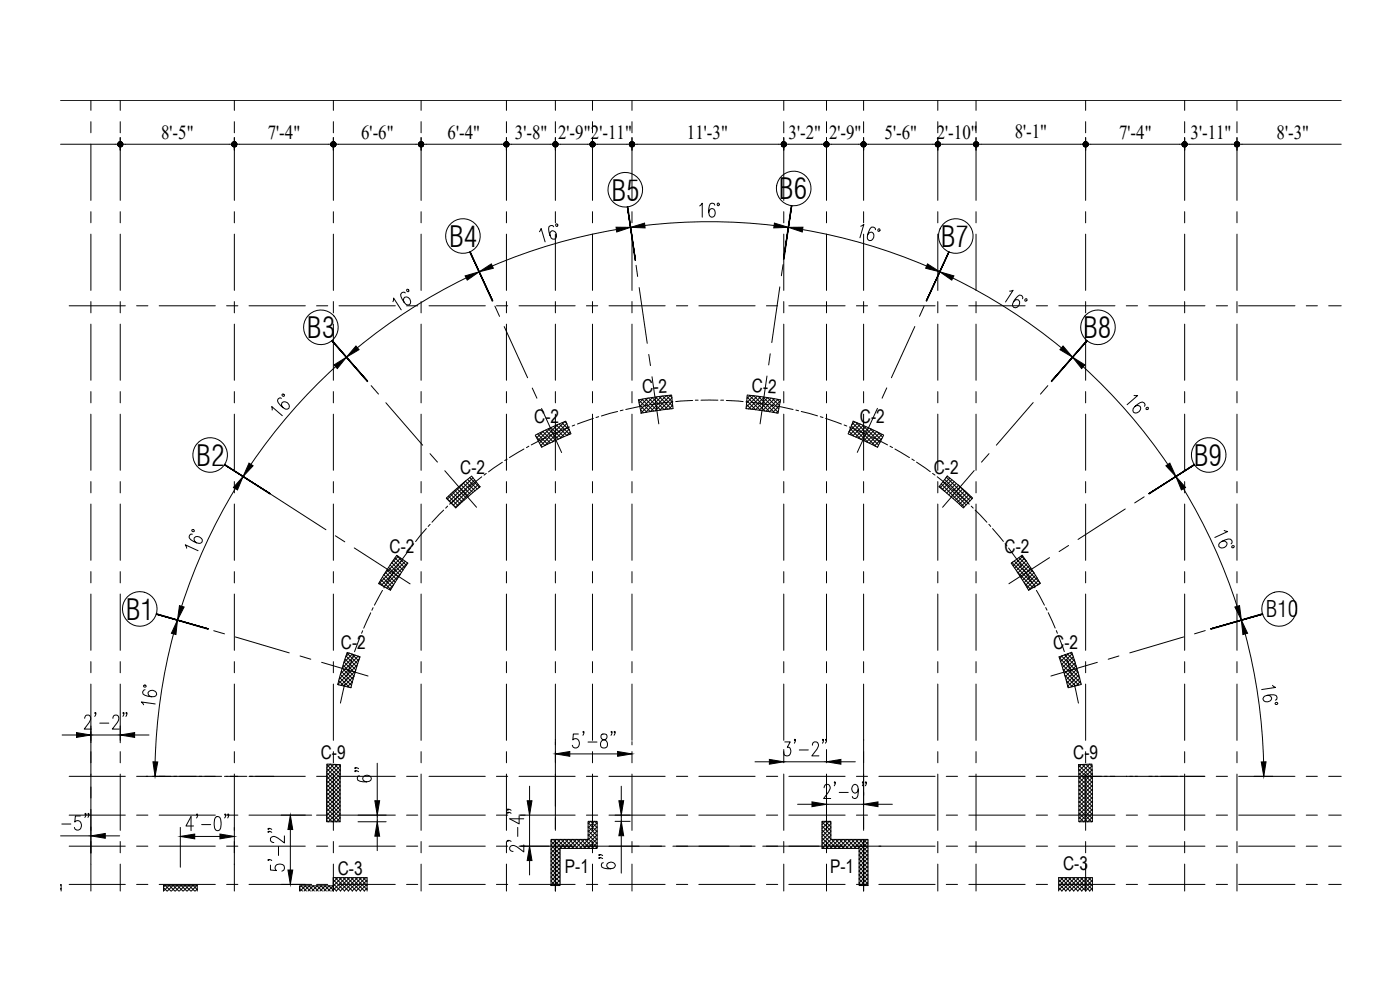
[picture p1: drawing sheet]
<svg xmlns="http://www.w3.org/2000/svg" width="420mm" height="297mm" viewBox="0 0 420 297" stroke-linecap="round" stroke-linejoin="round" font-family="sans-serif">
<defs><g id="words">
<g font-size="8.7">
<text x="233.8" y="59.8">B6</text>
<text x="183.5" y="60.2">B5</text>
<text x="134.8" y="74.1">B4</text>
<text x="282.3" y="74.1">B7</text>
<text x="92.1" y="101.5">B3</text>
<text x="325" y="101.5">B8</text>
<text x="58.9" y="139.8">B2</text>
<text x="358.3" y="139.8">B9</text>
<text x="37.8" y="185.9">B1</text>
</g>
<text font-size="6.8" x="379.9" y="185.2">B10</text>
<g font-size="6">
<text x="48.4" y="41.7">8'-5&quot;</text>
<text x="80.4" y="41.7">7'-4&quot;</text>
<text x="108.4" y="41.7">6'-6&quot;</text>
<text x="134.3" y="41.7">6'-4&quot;</text>
<text x="154.5" y="41.7">3'-8&quot;</text>
<text x="167.5" y="41.7">2'-9&quot;2'-11&quot;</text>
<text x="206.2" y="41.7">11'-3&quot;</text>
<text x="236.7" y="41.7">3'-2&quot;</text>
<text x="248.8" y="41.7">2'-9&quot;</text>
<text x="265.5" y="41.7">5'-6&quot;</text>
<text x="281.1" y="41.7">2'-10&quot;</text>
<text x="304.5" y="41.5">8'-1&quot;</text>
<text x="335.8" y="41.7">7'-4&quot;</text>
<text x="357.3" y="41.7">3'-11&quot;</text>
<text x="383.1" y="41.7">8'-3&quot;</text>
</g>
<g font-size="5.7">
<text x="192.8" y="118" transform="rotate(-3 192.8 118)">C-2</text>
<text x="225.6" y="117.7" transform="rotate(3 225.6 117.7)">C-2</text>
<text x="160.3" y="126.8">C-2</text>
<text x="258.1" y="126.8">C-2</text>
<text x="138.1" y="142.1">C-2</text>
<text x="280.2" y="142.1">C-2</text>
<text x="116.9" y="166">C-2</text>
<text x="301.5" y="166">C-2</text>
<text x="102.3" y="194.7">C-2</text>
<text x="316.1" y="194.7">C-2</text>
<text x="96.3" y="227.6">C-9</text>
<text x="322.1" y="227.6">C-9</text>
<text x="101.4" y="262.5">C-3</text>
<text x="169.6" y="262.1">P-1</text>
<text x="249.1" y="262.1">P-1</text>
<text x="319" y="261.2">C-3</text>
</g>
</g></defs>
<!-- layer: E- -CONCRETE-SHADE -->
<g fill="none" stroke="#000" stroke-width=".3">
<path d="M191.7 120l3.5 3.5 4.8-4.8 1.8 1.9M192.7 119.8l3.5 3.5M193 119.7l-1.2 1.2M193.6 119.6l3.6 3.6M194.4 119.5l-2.4 2.4M194.7 119.4l3.6 3.6M195.7 119.3l3.7 3.6 2.4-2.4M195.8 119.3l-3.6 3.6 .9 .9M196.7 119.1l3.7 3.7M197.2 119.1l-4.8 4.8M197.8 119l3.7 3.7M198.6 118.9l-4.9 4.9"/>
<path d="M198.9 118.8l3 3.1M201 118.6l.6 .7M201.3 118.6l-4.7 4.7M201.6 119.4l-3.6 3.7M224.2 119.1l4 4M224.9 118.6l4.7 4.7M225.1 118.6l-.9 1M226.2 118.8l-2.1 2.1M226.2 118.8l4.8 4.7M227.3 118.9l-3.3 3.2M227.6 118.9l4.8 4.9M228.3 119l-3.7 3.7"/>
<path d="M229 119.1l4.5 4.6M229.3 119.2l-3.6 3.6M230.3 119.3l3.4 3.4M230.4 119.3l-3.6 3.6M231.4 119.5l-3.5 3.6M231.7 119.6l2.2 2.1M232.4 119.6l-3.5 3.6M233.2 119.8l.9 .9M233.4 119.9l-3.5 3.5M160.8 131l2.7 2.7M161.3 130.2l3.1 3.1M162.1 129.9l3.1 3"/>
<path d="M162.2 133.5l.5 .6M162.9 129.5l3.1 3M163 129.4l-1.9 2M163.7 129l3.1 3.1M164.5 128.7l3.1 3.1M165.3 128.3l-3.8 3.8M165.4 128.3l3 3.1M166.2 127.9l3.1 3.1M167 127.6l3.1 3.1 1-1.1M167.4 127.4l-5.5 5.5M167.8 127.2l3.2 3.1M168.7 126.9l2.2 2.2"/>
<path d="M169.4 126.5l-7.1 7.2M169.5 126.5l.6 .6-6.6 6.6M170.4 127.9l-4.6 4.7M170.8 128.8l-2.8 2.8M191.9 121.4l2.2 2.3M201.9 121.6l-1.2 1.1M223.9 122.4l.2 .2M224 121.3l1.4 1.5M224.1 120.2l2.7 2.8M233.7 123.2l-.7 .7M233.9 121.8l-1.9 1.9M234.2 120.3l-3.3 3.2"/>
<path d="M255.2 128.6l3.1 3.2M255.5 127.8l5 5M255.8 126.9l7.1 7.1M256.5 126.6l-.9 .9M256.9 126.7l6.8 6.8M257.4 126.9l-2.6 2.6 1.4 1.3M258.2 127.3l-3.1 3.1M258.9 127.6l5.2 5.2M259.1 127.6l-3.1 3.1M259.9 128l-3.1 3.1M260.7 128.4l-3.1 3.1M261 128.5l3.5 3.5"/>
<path d="M261.5 128.7l-3 3.1M262.3 129.1l-3 3.1M263.1 129.5l-3 3.1M263.3 129.6l1.6 1.6M263.5 134l-.2 .2M263.9 129.9l-3 3.1M264.7 131.5l-2.2 2.2M264.7 130.3l-3 3.1M134 149.5l2.8 2.8M134.6 148.9l2.9 2.8M135.2 148.3l2.9 2.8M135.8 147.7l2.9 2.9"/>
<path d="M136.5 147.1l2.8 2.9M137.1 146.6l2.9 2.9M137.7 146l2.9 2.9M138.4 145.5l2.8 2.9M139 144.9l2.9 2.9M139.7 144.4l2.9 2.9M139.8 144.3l-5.5 5.5M140.3 143.9l2.9 2.8M141 143.3l2.9 2.9M141.9 143.4l-7.1 7M142.5 144l-7.1 7M143 144.7l-7 6.9"/>
<path d="M143.5 145.3l-6.9 6.9M144 146l-.3 .4M282 145.9l1.5 1.5M282.5 145.2l6.9 6.9M283 144.5l7 7M283.5 143.9l7 7M284 143.2l7.1 7.1M284.4 142.9l-.6 .5M285 143.4l-2.8 2.9M285.7 143.9l-2.9 2.9M286.4 144.5l-2.9 2.9M287 145l-2.9 2.9"/>
<path d="M287.5 145.5l4.2 4.2M287.7 145.6l-3 2.9M288.3 146.1l-2.9 2.9M288.9 146.7l-2.8 2.9M289.6 147.2l-2.9 2.9M290.2 147.8l-2.9 2.9M290.8 148.4l-2.9 2.9M291.4 149l-2.8 2.9M113.9 174.7l1.3 1.3M114.3 173.9l3 3M114.8 173.2l2.9 3M115.2 172.4l3 3"/>
<path d="M115.7 171.7l2.9 3M116.1 171l3 2.9M116.6 170.2l3 3M117.1 169.5l2.9 3M117.6 168.8l2.9 3M118 168.1l3 2.9M118.1 175.5l-1.3 1.4M118.5 167.4l3 2.9M119.1 166.7l2.8 2.9M119.5 166.9l-2.1 2.2M120.2 172.3l-4.2 4.1M120.2 167.4l-5 5"/>
<path d="M120.9 167.9l-7.2 7.2M121.6 168.4l-7.1 7.2M122.3 168.9l-7.1 7.1M303.7 168.8l7.1 7.1M304 168.6l-.5 .5M304.4 168.3l7.1 7.1M305.1 167.8l7 7M305.3 171.6l4.7 4.7M305.8 167.3l4.5 4.5M306.5 166.8l1.5 1.5M307 166.8l-2.9 3M307.4 174.9l1.9 1.9"/>
<path d="M307.4 167.5l-2.9 2.9M307.9 168.2l-2.9 3M308.4 169l-2.9 2.9M308.9 169.7l-2.9 2.9M309.4 170.4l-3 2.9M309.9 171.1l-3 3M310.3 171.8l-2.9 3M310.8 172.6l-3 3M311.2 173.3l-3 3M311.7 174.1l-3 3M312.1 174.9l-.7 .7M103 199.6l3.2 3.3-2.9 3"/>
<path d="M103.3 198.6l3.2 3.3M103.6 197.8l3.2 3.2M103.9 196.9l3.2 3.2M104.2 196l3.2 3.2M104.8 196l-1 1M105.6 196.2l2.1 2.1M105.7 196.3l-2.5 2.5M106.6 196.6l-3.9 3.9 3.3 3.3M107.2 199.5l-5.8 5.8M107.4 196.9l.6 .5M107.5 196.9l-5.3 5.3M107.8 197.7l-6 6.1"/>
<path d="M317.9 197.4l6.1 6M318.5 199.2l5.9 5.8M318.6 196.8l5 5M318.9 196.7l-.9 .9M319.5 196.5l3.6 3.6M320.4 196.2l2.2 2.2M320.7 196.1l-2.4 2.4M321.2 195.9l.8 .7M321.8 196.1l-3.2 3.3M322.1 197l-3.2 3.3M322.4 197.9l-3.2 3.3M322.7 198.9l-3.3 3.2"/>
<path d="M323 199.7l-3.3 3.3M101.4 205.2l.3 .3M101.7 204.2l1.6 1.7M101.9 203.3l3 3M102.2 202.4l3.3 3.3M102.4 201.4l3.4 3.3M105.4 206.1l-.2 .2M105.8 204.5l-1.6 1.6M106.7 201.2l-4.4 4.4M319.1 200.9l4.6 4.6M319.5 202.6l3.3 3.2M320 204.2l1.8 1.9"/>
<path d="M320.4 205.8l.5 .5M323.3 200.7l-3.3 3.3M323.5 201.6l-3.3 3.3M323.8 202.5l-3.4 3.4M324 203.5l-2.6 2.6M324.3 204.4l-1.4 1.4M98 234.2l4.1 4-4.1 4.1M98 235.3l4.1 4.2-4.1 4M98 236.5l4.1 4.1-4.1 4.1M98 237.8l4.1 4-4.1 4.1M98 238.9l4.1 4.1-3.6 3.6-.5-.5M98.1 233l4 4-4.1 4.1"/>
<path d="M98.1 231.8l4 4M98.1 229.5l4 3.9-4.1 4.1M98.1 230.6l4 4M99.1 229.3l-1 1M99.1 229.3l3 3M100.2 229.3l-2.1 2.2M100.4 229.3l1.7 1.8M101.4 229.4l-3.3 3.3M101.6 229.4l.6 .5M102.1 234.7l-4.1 4M102.1 235.9l-4.1 4M102.1 231l-4.1 4.1"/>
<path d="M102.1 232.2l-4.1 4.1M102.2 229.8l-4.2 4.1M323.7 229.5l4.1 4.2M323.7 230.8l4.1 4.1M323.8 239.2l4 4M323.8 238l4 4M323.8 236.8l4 4M323.8 235.6l4 4.1M323.8 234.4l4 4M323.8 233.2l4 4.1M323.8 232l4 4.1M324.5 229.4l-.8 .8"/>
<path d="M324.8 229.4l3 3.1M325.8 229.3l-2.1 2.1M325.9 229.3l1.9 1.9M327.8 230l-.8-.7-3.2 3.2M327.8 229.8l-4 3.9M327.8 230.9l-4 4M327.8 232l-4 4.1M327.8 233.2l-4 4.1M327.8 234.4l-4 4.1M327.8 235.6l-4 4.1M327.8 236.8l-4 4M327.8 238l-4 4"/>
<path d="M327.8 239.2l-4 4.1M98 240.1l4.1 4.1-2.4 2.4-1.7-1.7M98 243.7l2.9 2.9 1.2-1.2M98 242.5l4.1 4.1M98 241.3l4.1 4.1M165.4 258.4l2.7 2.7M165.4 257.2l2.7 2.7M165.4 254.8l2.7 2.7M165.4 253.6l2.7 2.7M165.9 251.9l-.5 .5 2.7 2.7M166 251.9l2.7 2.7M167.1 251.9l-1.7 1.6"/>
<path d="M167.2 251.9l2.7 2.7M168.1 259.2l-2.7 2.7M168.1 255.6l-2.7 2.7M168.1 256.8l-2.7 2.7 2.7 2.8M168.1 258l-2.7 2.7M168.2 251.9l-2.8 2.8M168.4 251.9l2.7 2.7M169.4 251.9l-4 4.1 2.7 2.7M169.6 251.9l2.7 2.7M170.6 251.9l-5.2 5.2M170.8 251.9l2.7 2.7M171.8 251.9l-2.7 2.7"/>
<path d="M172 251.9l2.7 2.7M173 251.9l-2.7 2.7M173.2 251.9l2.7 2.7M174.2 251.9l-2.7 2.7M174.3 251.9l2.8 2.7M175.4 251.9l-2.7 2.7M175.5 251.9l2.7 2.7M176.5 247.2l.8-.8 1.9 1.9M176.5 251.6l2.7 2.7M176.5 250.4l2.7 2.7M176.5 249.2l2.7 2.7M176.5 248l2.7 2.8"/>
<path d="M176.5 246.9l2.7 2.7M179.2 250.5l-4.1 4.1M179.2 252.8l-1.7 1.8M179.2 247.2l-.8-.8-1.9 2M179.2 246.9l-2.7 2.7M179.2 248.1l-2.7 2.7M179.2 249.3l-5.3 5.3M179.2 251.6l-2.9 3M179.2 254.1l-.5 .5M246.7 247.4l1-1 1.7 1.7M246.7 253.8l.8 .8M246.7 252.6l1.9 2"/>
<path d="M246.7 251.4l3.1 3.2M246.7 250.2l4.4 4.4M246.7 249l2.7 2.7M246.7 247.8l2.7 2.7M246.7 246.6l2.7 2.7M249.4 246.9l-.6-.5-2.1 2.2M249.4 247.1l-2.7 2.7M249.4 248.3l-2.7 2.7M249.4 249.5l-2.7 2.7M249.4 250.7l-2.7 2.7M249.4 251.9l-2.7 2.7M249.5 251.9l2.7 2.7"/>
<path d="M250.6 251.9l-2.7 2.7M250.7 251.9l2.7 2.7M251.8 251.9l-2.7 2.7M251.9 251.9l2.7 2.7M253 251.9l-2.7 2.7M253.1 251.9l2.7 2.7M254.2 251.9l-2.7 2.7M254.3 251.9l2.7 2.7M255.4 251.9l-2.7 2.7M255.5 251.9l5 5M256.6 251.9l-2.8 2.7M256.7 251.9l3.8 3.8"/>
<path d="M257.7 251.9l-2.7 2.7M257.9 251.9l2.6 2.6M258.9 251.9l-2.6 2.7M259.1 251.9l1.4 1.4M260.2 251.9l-2.8 2.7M260.3 251.9l.2 .2M260.5 259.9l-2.7 2.6 2.7 2.7M260.5 252.7l-2.7 2.7 2.7 2.7M260.5 253.9l-2.7 2.7 2.7 2.7M260.5 255.1l-2.7 2.7 2.7 2.6M260.5 256.3l-2.7 2.7 2.7 2.6M260.5 257.4l-2.7 2.8 2.7 2.7"/>
<path d="M260.5 258.6l-2.7 2.7 2.7 2.7M323.8 242.8l3.8 3.8 .2-.2M323.8 243.9l2.6 2.7M323.8 241.6l4 4M323.8 240.4l4 4M327.8 240.4l-4 4M327.8 241.6l-4 4M327.8 242.8l-3.8 3.8-.2-.2M327.8 244l-2.6 2.6-1.4-1.5M327.8 245.2l-1.4 1.4M18.2 266.6l.1 .2M18.2 265.4l.1 .2"/>
<path d="M18.3 265.4l-.1 .2M18.3 266.6l-.1 .2M49.1 266.3l1 1M49.5 265.6l1.8 1.7M49.6 265.6l-.5 .6M50.7 265.6l1.8 1.7M50.8 265.6l-1.7 1.7M51.9 265.6l1.8 1.7M52 265.6l-1.8 1.7M53.1 265.6l1.8 1.7M53.2 265.6l-1.8 1.7M54.3 265.6l1.8 1.7"/>
<path d="M54.4 265.6l-1.8 1.7M55.5 265.6l1.7 1.7M55.6 265.6l-1.8 1.7M56.7 265.6l1.7 1.7M56.8 265.6l-1.8 1.7M57.9 265.6l1.3 1.3M58 265.6l-1.8 1.7M59.1 265.6l.1 .1M59.2 265.6l-1.8 1.7M59.2 266.8l-.6 .5M89.9 266.5l.9 .8M90.4 265.8l1.6 1.5"/>
<path d="M90.4 265.8l-.5 .5M91.5 265.8l1.6 1.5M91.7 265.8l-1.6 1.5M92.7 265.8l1.6 1.5M92.9 265.8l-1.7 1.5M94 265.8l1.5 1.5M94 265.8l-1.6 1.5M95.1 265.8l1.6 1.5M95.2 265.8l-1.6 1.5M96.3 265.8l1.6 1.5M96.4 265.8l-1.6 1.5M97.5 265.8l1.6 1.5"/>
<path d="M97.6 265.8l-1.6 1.5M98.7 265.8l1.3 1.3M98.8 265.8l-1.6 1.5M100 266.4l1 .9M100 265.1l2.2 2.2M100 264l3.4 3.3M100 265.8l-1.6 1.5M100 266.9l-.4 .4M100.2 263.3l-.2 .2M100.6 263.3l4 4M101.4 263.3l-1.4 1.4M101.8 263.3l4 4"/>
<path d="M102.5 263.3l-2.6 2.5M103 263.3l4 4M103.8 263.3l-3.8 3.8M104.2 263.3l4 4M105 263.3l-4.1 4M105.3 263.3l4.1 4M106.1 263.3l-4 4M106.6 263.3l3.6 3.6M107.3 263.3l-4 4M107.8 263.3l2.4 2.4M108.5 263.3l-4 4M108.9 263.3l1.3 1.3"/>
<path d="M109.7 263.3l-4 4M110.1 263.3l.1 .1M110.2 264.1l-3.3 3.2M110.2 265.3l-2.1 2M110.2 266.5l-.9 .8M165.4 265.5l.1 .2M165.4 262l2.7 2.7M165.4 260.8l2.7 2.7M168.1 261.6l-2.7 2.7 1.3 1.4M168.1 260.4l-2.7 2.7 2.5 2.6M168.1 262.8l-2.7 2.7M168.1 264l-1.8 1.7"/>
<path d="M168.1 265.2l-.6 .5M260.5 261l-2.7 2.7 2 2M260.5 262.2l-2.7 2.7 .8 .8M260.5 263.4l-2.3 2.3M260.5 264.6l-1.1 1.1M317.7 266.4l1 .9M317.7 265.1l2.2 2.2M317.7 264l3.4 3.3M317.9 263.3l-.2 .2M318.3 263.3l4 4M319.1 263.3l-1.4 1.4M319.5 263.3l4 4"/>
<path d="M320.3 263.3l-2.6 2.6M320.6 263.3l4.1 4M321.5 263.3l-3.8 3.8M321.9 263.3l4 4M322.6 263.3l-4 4M323.1 263.3l4 4M323.8 263.3l-4 4M324.2 263.3l3.6 3.6M325 263.3l-4 4M325.4 263.3l2.4 2.4M326.2 263.3l-4 4M326.6 263.3l1.2 1.3"/>
<path d="M327.4 263.3l-4 4M327.8 264.1l-3.2 3.2M327.8 265.3l-2 2M327.8 266.5l-.8 .8M327.8 263.3v.1"/>
</g>
<!-- layer: E- -CONCRETE-1 -->
<g fill="none" stroke="#000" stroke-width=".3">
<path d="M201.6 118.5l-10 1.5M201.6 118.6l.4 4-9.6 1.4M224.3 118.5l9.9 1.5-.7 4-9.6-1.4 .4-4M169.8 126.4l-9.2 4.2M169.8 126.4l1.5 3.7M171.3 130.2l-8.8 4-1.8-3.6M191.6 120l.8 4M256 126.4l9.2 4.1M256 126.4l-1.5 3.8 8.8 4 1.9-3.6M133.9 149.5l7.7-6.6 2.5 3.1-7.3 6.4zM291.9 149.4l-7.6-6.6-2.5 3.3 7.3 6.3 2.8-2.9M117.2 177.1l-3.6-2 5.5-8.5 3.3 2.4-5.2 8.1"/>
<path d="M306.8 166.6l5.4 8.4-3.5 2.1-5.2-8.1 3.3-2.4M321.6 195.7l2.9 9.6-3.9 1M321.7 195.7l-3.9 1.4 2.7 9.2M101.4 205.4l2.8-9.7 3.8 1.4-2.7 9.2-3.9-.9M98 234.2l.1-5 4.1 .2-.1 17.2h-4.1v-12.3M323.7 229.4l.1 17.2h4l-.1-17.4-4 .2M165.4 251.9h11.1v-5.5h2.7v8.2h-11.1v11.1h-2.7zM246.7 246.4h2.7v5.5h11.1v13.8h-2.7v-11.1h-11.1zM18.2 265.4h.1v1.9M49.1 267.3v-1.7h10.1v1.7M89.9 267.3v-1.5h10.1v1.5v-4h10.2v4M317.7 267.3v-4h10.1v4"/>
</g>
<!-- layer: 03- -GRID -->
<g fill="none" stroke="#000" stroke-width=".3">
<path d="M27.3 30.1v3M27.3 36.5v3.3M36.1 30.1v3M36.1 36.5v3.3M70.3 30.1v3M70.3 36.5v3.3M100 30.1v3M100 36.5v3.3M126.4 30.1v3M126.4 36.5v3.3M152 30.1v3M152 36.5v3.3"/>
<path d="M166.7 30.1v3M166.7 36.5v3.3M177.8 30.1v3M177.8 36.5v3.3M189.7 30.1v3M189.7 36.5v3.3M235.2 30.1v3M235.2 36.5v3.3M248 30.1v3M248 36.5v3.3M259.2 30.1v3M259.2 36.5v3.3"/>
<path d="M281.4 30.1v3M281.4 36.5v3.3M292.9 30.1v3M292.9 36.5v3.3M325.8 30.1v3M325.8 36.5v3.3M355.5 30.1v3M355.5 36.5v3.3M371.2 30.1v3M371.2 36.5v3.3M27.3 43.2v16.9M36.1 43.2v16.9"/>
<path d="M70.3 43.2v16.9M100 43.2v16.9M126.4 43.2v16.9M152 43.2v16.9M166.7 43.2v16.9M177.8 43.2v16.9M189.7 43.2v16.9M235.2 43.2v16.9M248 43.2v16.9M259.2 43.2v16.9M281.4 43.2v16.9M292.9 43.2v16.9"/>
<path d="M325.8 43.2v16.9M355.5 43.2v16.9M371.2 43.2v16.9M27.3 63.5v3.4M27.3 70.2v16.9M36.1 63.5v3.4M36.1 70.2v16.9M70.3 63.5v3.4M70.3 70.2v16.9M100 63.5v3.4M100 70.2v16.9M126.4 63.5v3.4"/>
<path d="M126.4 70.2v16.9M141.1 75.6l6 13.2M152 63.5v3.4M152 70.2v16.9M166.7 63.5v3.4M166.7 70.2v16.9M177.8 63.5v3.4M177.8 70.2v16.9M188.4 62.1l2 14.2M189.7 63.5v3.4M189.7 70.2v16.9M190.9 79.6l.5 3.3"/>
<path d="M235 79.4l-.5 3.3M235.2 63.5v3.4M235.2 70.2v16.9M237.5 61.7l-2 14.4M248 63.5v3.4M248 70.2v16.9M259.2 63.5v3.4M259.2 70.2v16.9M281.4 63.5v3.4M281.4 70.2v16.9M284.8 75.6l-6.1 13.2M292.9 63.5v3.4"/>
<path d="M292.9 70.2v16.9M325.8 63.5v3.4M325.8 70.2v16.9M355.5 63.5v3.4M355.5 70.2v16.9M371.2 63.5v3.4M371.2 70.2v16.9M20.8 91.8h16.8M27.3 90.5v3.4M27.3 97.3v16.8M36.1 90.5v3.4M36.1 97.3v16.8"/>
<path d="M41 91.8h3.4M47.8 91.8h16.8M68 91.8h3.4M70.3 90.5v3.4M70.3 97.3v16.8M74.7 91.8h16.9M95 91.8h3.4M100 90.5v3.4M100 97.3v16.8M101.7 91.8h16.9M122 91.8h3.4M126.4 90.5v3.4"/>
<path d="M126.4 97.3v16.8M128.7 91.8h16.9M148.5 91.8l1.4 3.1M149 91.8h3.4M151.3 98l7 15.3M152 90.5v3.4M152 97.3v16.8M155.8 91.8h16.8M166.7 90.5v3.4M166.7 97.3v16.8M176 91.8h3.4M177.8 90.5v3.4"/>
<path d="M177.8 97.3v16.8M182.8 91.8h16.8M189.7 90.5v3.4M189.7 97.3v16.8M191.8 86.3l2.4 16.7M203 91.8h3.4M209.7 91.8h16.9M230 91.8h3.4M234 86.1l-2.4 16.7M235.2 90.5v3.4M235.2 97.3v16.8M236.7 91.8h16.9"/>
<path d="M248 90.5v3.4M248 97.3v16.8M257 91.8h3.4M259.2 90.5v3.4M259.2 97.3v16.8M263.8 91.8h16.8M274.5 98l-7 15.3M277.3 91.8l-1.4 3.1M281.4 90.5v3.4M281.4 97.3v16.8M284 91.8h3.4M290.8 91.8h16.9"/>
<path d="M292.9 90.5v3.4M292.9 97.3v16.8M311 91.8h3.4M317.8 91.8h16.8M325.8 90.5v3.4M325.8 97.3v16.8M338 91.8h3.4M344.8 91.8h16.8M355.5 90.5v3.4M355.5 97.3v16.8M365 91.8h3.4M371.2 90.5v3.4"/>
<path d="M371.2 97.3v16.8M371.7 91.8h16.9M392 91.8h3.4M398.8 91.8h3.7M27.3 117.5v3.4M36.1 117.5v3.4M70.3 117.5v3.4M99.7 102.2l9.4 11M100 117.5v3.4M111.4 115.7l2.2 2.6M126.4 117.5v3.4M152 117.5v3.4"/>
<path d="M159.7 116.4l1.4 3.1M166.7 117.5v3.4M177.8 117.5v3.4M189.7 117.5v3.4M194.7 106.4l.5 3.3M195.7 113l2 14.2M230.2 112.8l-2.1 14.4M231.2 106.1l-.5 3.4M235.2 117.5v3.4M248 117.5v3.4M259.2 117.5v3.4M266.1 116.4l-1.4 3.1"/>
<path d="M281.4 117.5v3.4M292.9 117.5v3.4M314.5 115.7l-2.2 2.6M325.8 117.5v3.4M326.2 102.2l-9.5 11M355.5 117.5v3.4M371.2 117.5v3.4M27.3 124.3v16.8M36.1 124.3v16.8M70.3 124.3v16.8M100 124.3v16.8M115.8 120.8l11 12.8"/>
<path d="M126.4 124.3v16.8M129 136.1l2.3 2.6M150.8 138.7l-4.2 2.9M152 124.3v16.8M152.2 137.8l-.7 .4M157.2 134.7l-4.3 2.6M158.7 133.9l-.7 .4M162.5 122.6l6 13.2M164 131.2l-4.6 2.3M165.5 130.5l-.8 .3M166.7 124.3v16.8M170.9 128.1l-4.6 2"/>
<path d="M172.5 127.5l-.8 .3M177.8 124.3v16.8M178.1 125.5l-4.8 1.7M179.7 125l-.8 .3M185.3 123.5l-4.8 1.3M187 123l-.8 .2M189.7 124.3v16.8M192.8 121.8l-5 1.1M194.5 121.6l-.9 .1M200.3 120.7l-5 .7M201.9 120.6l-.8 .1M207.9 120.2l-5.1 .3"/>
<path d="M208.7 120.1h.8M210.4 120.1h5M216.3 120.1h.8M218 120.2l5 .3M223.9 120.6l.8 .1M225.5 120.7l5.1 .7M231.4 121.6l.8 .1M233.1 121.8l4.9 1.1M235.2 124.3v16.8M238.9 123l.8 .2M240.5 123.5l4.8 1.3M246.2 125l.8 .3"/>
<path d="M247.8 125.5l4.7 1.7M248 124.3v16.8M253.3 127.5l.8 .3M254.9 128.1l4.7 2M259.2 124.3v16.8M260.3 130.5l.8 .3M261.8 131.2l4.6 2.3M263.3 122.5l-6 13.2M267.1 133.9l.8 .4M268.6 134.7l4.3 2.6M273.7 137.7l.7 .5M275.1 138.7l4.1 2.8"/>
<path d="M281.4 124.3v16.8M292.9 124.3v16.8M296.8 136.1l-2.2 2.6M310.1 120.8l-11.1 12.8M325.8 124.3v16.8M355.5 124.3v16.8M358.5 139.4l-12.3 7.8M371.2 124.3v16.8M27.3 144.5v3.4M27.3 151.2v16.9M36.1 144.5v3.4M36.1 151.2v16.9"/>
<path d="M70.3 144.5v3.4M70.3 151.2v16.9M81 148.1l16.8 10.8M100 144.5v3.4M100 151.2v16.9M126.4 144.5v3.4M126.4 151.2v16.9M127.9 158.6l-3.2 3.9M129.1 157.3l-.6 .7M133.2 153l-3.6 3.7M133.5 141.2l9.5 11M134.3 151.9l-.6 .6"/>
<path d="M138.7 147.9l-3.8 3.4M140 146.8l-.7 .5M144.6 143.1l-4 3.1M145.9 142l-.6 .6M152 144.5v3.4M152 151.2v16.9M166.7 144.5v3.4M166.7 151.2v16.9M177.8 144.5v3.4M177.8 151.2v16.9M189.7 144.5v3.4M189.7 151.2v16.9"/>
<path d="M235.2 144.5v3.4M235.2 151.2v16.9M248 144.5v3.4M248 151.2v16.9M259.2 144.5v3.4M259.2 151.2v16.9M279.9 142l.7 .6M281.3 143.1l3.9 3.1M281.4 144.5v3.4M281.4 151.2v16.9M285.8 146.7l.7 .6M287.1 147.8l3.8 3.5"/>
<path d="M291.5 151.9l.6 .6M292.4 141.2l-9.5 11M292.7 153l3.5 3.7M292.9 144.5v3.4M292.9 151.2v16.9M296.8 157.3l.5 .7M297.9 158.6l3.2 3.8M325.8 144.5v3.4M325.8 151.2v16.9M337.7 152.7l-14.2 9.2M343.4 149.1l-2.9 1.8M355.5 144.5v3.4"/>
<path d="M355.5 151.2v16.9M371.2 144.5v3.4M371.2 151.2v16.9M27.3 171.5v3.4M27.3 178.2v16.9M36.1 171.5v3.4M36.1 178.2v16.9M70.3 171.5v3.4M70.3 178.2v16.9M100 171.5v3.4M100 178.2v16.9M100.6 160.8l2.9 1.8"/>
<path d="M106.3 164.4l16.8 10.8M114.8 177.1l-2.4 4.5M115.6 175.7l-.4 .7M118.8 170.7l-2.8 4.2M119.7 169.3l-.5 .6M123.2 164.5l-3 4.1M124.2 163.1l-.5 .7M126.4 171.5v3.4M126.4 178.2v16.9M152 171.5v3.4M152 178.2v16.9M166.7 171.5v3.4"/>
<path d="M166.7 178.2v16.9M177.8 171.5v3.4M177.8 178.2v16.9M189.7 171.5v3.4M189.7 178.2v16.9M235.2 171.5v3.4M235.2 178.2v16.9M248 171.5v3.4M248 178.2v16.9M259.2 171.5v3.4M259.2 178.2v16.9M281.4 171.5v3.4"/>
<path d="M281.4 178.2v16.9M292.9 171.5v3.4M292.9 178.2v16.9M301.6 163.1l.6 .7M302.7 164.4l3 4.1M306.1 169.3l.5 .6M307.1 170.7l2.7 4.2M310.2 175.7l.4 .7M311 177.1l2.5 4.5M315 167.3l-12.2 7.8M320.7 163.7l-2.8 1.8M325.8 171.5v3.4"/>
<path d="M325.8 178.2v16.9M355.5 171.5v3.4M355.5 178.2v16.9M371.2 171.5v3.4M371.2 178.2v16.9M27.3 198.5v3.4M36.1 198.5v3.4M47 184.2l13.9 4.1M64.1 189.2l3.3 1M70.3 198.5v3.4M70.6 191.1l16.2 4.8M90.1 196.8l3.2 1"/>
<path d="M96.5 198.7l14 4.1M100 198.5v3.4M105.6 197.9l-1.5 4.9M106.1 196.4l-.3 .7M108.2 190.8l-1.8 4.8M108.9 189.2l-.4 .8M111.3 183.9l-2.2 4.6M112 182.3l-.4 .8M126.4 198.5v3.4M152 198.5v3.4M166.7 198.5v3.4M177.8 198.5v3.4"/>
<path d="M189.7 198.5v3.4M235.2 198.5v3.4M248 198.5v3.4M259.2 198.5v3.4M281.4 198.5v3.4M292.9 198.5v3.4M313.8 182.3l.4 .8M314.6 183.8l2.1 4.6M317 189.2l.3 .8M317.6 190.8l1.8 4.7M319.7 196.3l.3 .8M320.3 197.9l1.4 4.8"/>
<path d="M325.8 198.5v3.4M329.3 198.7l-13.9 4.1M335.8 196.8l-3.2 1M355.2 191.1l-16.1 4.8M355.5 198.5v3.4M361.7 189.2l-3.2 1M371.2 198.5v3.4M378.9 184.2l-13.9 4.1M27.3 205.2v50.8M36.1 205.2v16.9M70.3 205.2v16.9M100 205.2v16.9"/>
<path d="M103.5 205.2l-1.3 5.8M103.9 203.6l-.2 .8M126.4 205.2v16.9M152 205.2v16.9M166.7 205.2v43.9M177.8 205.2v16.9M189.7 205.2v16.9M235.2 205.2v16.9M248 205.2v16.9M259.2 205.2v43.9M281.4 205.2v16.9M292.9 205.2v16.9"/>
<path d="M321.9 203.6l.2 .8M322.3 205.2l1.4 5.8M325.8 205.2v16.9M355.5 205.2v16.9M371.2 205.2v16.9M20.8 232.9h16.8M36.1 225.5v3.4M36.1 232.3v16.8M41 232.9h3.4M45.7 232.9h20.8M67.4 232.9h6.7M70.3 225.5v3.4"/>
<path d="M70.3 232.3v16.8M74.7 232.9h16.9M95 232.9h3.4M100 225.5v3.4M100 232.3v16.8M101.7 232.9h16.9M122 232.9h3.4M126.4 225.5v3.4M126.4 232.3v16.8M128.7 232.9h16.9M149 232.9h3.4M152 225.5v3.4"/>
<path d="M152 232.3v16.8M155.8 232.9h16.8M176 232.9h3.4M177.8 225.5v3.4M177.8 232.3v16.8M182.8 232.9h16.8M189.7 225.5v3.4M189.7 232.3v16.8M203 232.9h3.4M209.7 232.9h16.9M230 232.9h3.4M235.2 225.5v3.4"/>
<path d="M235.2 232.3v16.8M236.7 232.9h16.9M248 225.5v3.4M248 232.3v16.8M257 232.9h3.4M263.8 232.9h16.8M281.4 225.5v3.4M281.4 232.3v16.8M284 232.9h3.4M290.8 232.9h16.9M292.9 225.5v3.4M292.9 232.3v16.8"/>
<path d="M311 232.9h3.4M317.8 232.9h43.8M325.8 225.5v3.4M325.8 232.3v16.8M355.5 225.5v3.4M355.5 232.3v16.8M365 232.9h3.4M371.2 225.5v3.4M371.2 232.3v16.8M371.7 232.9h16.9M392 232.9h3.4M398.8 232.9h3.7"/>
<path d="M20.8 253.9h16.8M20.8 244.6h16.8M27.3 259.3v8M36.1 252.5v3.4M36.1 259.3v8M41 253.9h3.4M41 244.6h3.4M47.8 253.9h16.8M47.8 244.6h16.8M68 253.9h3.4M68 244.6h3.4M70.3 252.5v3.4"/>
<path d="M70.3 259.3v8M74.7 253.9h16.9M74.7 244.6h16.9M95 253.9h3.4M95 244.6h3.4M100 252.5v3.4M100 259.3v8M101.7 253.9h16.9M101.7 244.6h16.9M122 253.9h3.4M122 244.6h3.4M126.4 252.5v3.4"/>
<path d="M126.4 259.3v8M128.7 253.9h16.9M128.7 244.6h16.9M149 253.9h3.4M149 244.6h3.4M152 252.5v3.4M152 259.3v8M155.8 253.9h16.8M155.8 244.6h16.8M166.7 252.1v15.2M174.9 253.9h24.7M176 244.6h3.4"/>
<path d="M177.8 252.5v3.4M177.8 259.3v8M182.8 244.6h16.8M189.7 252.5v3.4M189.7 259.3v8M201.9 253.9h24.7M203 244.6h3.4M209.7 244.6h16.9M228.9 253.9h24.7M230 244.6h3.4M235.2 252.5v3.4M235.2 259.3v8"/>
<path d="M236.7 244.6h16.9M248 252.5v3.4M248 259.3v8M255.9 253.9h24.7M257 244.6h3.4M259.2 252.1v15.2M263.8 244.6h16.8M281.4 252.5v3.4M281.4 259.3v8M284 253.9h3.4M284 244.6h3.4M290.8 253.9h16.9"/>
<path d="M290.8 244.6h16.9M292.9 252.5v3.4M292.9 259.3v8M311 253.9h3.4M311 244.6h3.4M317.8 253.9h16.8M317.8 244.6h16.8M325.8 252.5v3.4M325.8 259.3v8M338 253.9h3.4M338 244.6h3.4M344.8 253.9h16.8"/>
<path d="M344.8 244.6h16.8M355.5 252.5v3.4M355.5 259.3v8M365 253.9h3.4M365 244.6h3.4M371.2 252.5v3.4M371.2 259.3v8M371.7 253.9h16.9M371.7 244.6h16.9M392 253.9h3.4M392 244.6h3.4M398.8 253.9h3.7"/>
<path d="M398.8 244.6h3.7M20.8 265.4h16.8M41 265.4h3.4M47.8 265.4h16.8M68 265.4h3.4M74.7 265.4h16.9M95 265.4h3.4M101.7 265.4h16.9M122 265.4h3.4M128.7 265.4h16.9M149 265.4h3.4M155.8 265.4h16.8"/>
<path d="M176 265.4h3.4M182.8 265.4h16.8M203 265.4h3.4M209.7 265.4h16.9M230 265.4h3.4M236.7 265.4h16.9M257 265.4h3.4M263.8 265.4h16.8M284 265.4h3.4M290.8 265.4h16.9M311 265.4h3.4M317.8 265.4h16.8"/>
<path d="M338 265.4h3.4M344.8 265.4h16.8M365 265.4h3.4M371.7 265.4h16.9M392 265.4h3.4M398.8 265.4h3.7"/>
</g>
<!-- layer: A-TYP-SEC-MARK -->
<g fill="#000" stroke="#000" stroke-width=".3">
<path d="M141 75.6l6.9 14.7-6.7-14.8zM141 75.6l6.9 14.7-.2 .1z"/>
<path d="M188.3 62.1l2.4 16-2.3-16.1zM188.3 62.1l2.3 16z"/>
<path d="M237.5 61.7h.1l-2.5 16zM237.6 61.7l-2.5 16h.2z"/>
<path d="M284.7 75.5l-6.7 14.8zM284.8 75.6l-6.8 14.7 .1 .1z"/>
<path d="M99.7 102.1l-.1 .1 10.7 12.2zM99.6 102.2l10.7 12.2-.1 .1z"/>
<path d="M326.2 102.1l.1 .1-10.8 12.2zM326.3 102.2l-10.8 12.2 .2 .1z"/>
<path d="M67.5 139.3l-.1 .2 13.7 8.6zM67.4 139.5l13.7 8.6-.1 .1z"/>
<path d="M344.8 148.1l13.6-8.8 .1 .2zM344.8 148.1l.1 .1 13.6-8.7z"/>
<path d="M46.9 184.1v.2l15.6 4.4zM46.9 184.3l15.6 4.4v.1z"/>
<path d="M363.4 188.7l15.5-4.6 .1 .2zM363.4 188.7v.1l15.6-4.5z"/>
</g>
<g fill="none" stroke="#000" stroke-width=".3">
<circle cx="187.7" cy="56.9" r="5.2"/>
<circle cx="238.2" cy="56.6" r="5.2"/>
<circle cx="138.9" cy="70.8" r="5.2"/>
<circle cx="286.8" cy="70.8" r="5.2"/>
<circle cx="96.3" cy="98.2" r="5.2"/>
<circle cx="329.5" cy="98.2" r="5.2"/>
<circle cx="63.1" cy="136.5" r="5.2"/>
<circle cx="362.7" cy="136.5" r="5.2"/>
<circle cx="41.9" cy="182.7" r="5.2"/>
<circle cx="383.9" cy="182.7" r="5.2"/>
</g>
<!-- layer: A-TYP-DIM -->
<g fill="none" stroke="#000" stroke-width=".3">
<path d="M142.7 79.1l.8 1.9M161.9 69.5l.5-.9 1.2 4M166.2 68a.87 .87 0 0 0-1.5 0 4.3 4.3 0 0 0 1.1 3.7 .87 .87 0 0 0 1.2-.7 1.18 1.18 0 0 0-.4-1.4 1.18 1.18 0 0 0-1.4 0l-.1 1.1M184.9 68.9a166.4 166.4 0 0 0-37.2 10.9M188.9 65.5l.4 3M193.5 67.7a166.4 166.4 0 0 1 38.8 0M210 61.8l.7-.8v4.2M214.5 61.6a.85 .85 0 0 0-1.3-.5 4.1 4.1 0 0 0 0 3.9 .88 .88 0 0 0 1.3-.4 1.19 1.19 0 0 0 0-1.4 1.19 1.19 0 0 0-1.3-.4l-.5 1M237 65.5h.1M240.8 68.9a166.4 166.4 0 0 1 37.3 10.9M258.3 67.9l1-.6-1.2 4M262.7 68.9v-.4l-.4-.3h-.8a4.5 4.5 0 0 0-1.1 3.7 1.25 1.25 0 0 0 1.8-.5 1.25 1.25 0 0 0-.5-1.7 1.14 1.14 0 0 0-1.3 .8"/>
<path d="M283.1 79.1l-1.5 3.4M117.9 90.5l.2-1.1 2.3 3.6M121.6 87.9l-.3-.3-.5 .1-.6 .6a4.3 4.3 0 0 0 2.1 3.2h.5a1.35 1.35 0 0 0 .2-1.7 1.35 1.35 0 0 0-1.6-.5l-.3 .8 .2 .6M139.9 83.4a166.4 166.4 0 0 0-32.7 21M285.9 83.4a166.4 166.4 0 0 1 32.6 21M303 87.3l1.1-.2-2.3 3.5M306.9 89.6l.1-.4-.3-.4-.7-.3a4.6 4.6 0 0 0-2.1 3.3 1.25 1.25 0 0 0 1.8 .1 1.25 1.25 0 0 0 0-1.8l-.6-.2-.9 .6M84.5 119.5l-.5-.1-.6 .4a2.43 2.43 0 0 0 1.5 2.5l1.3 .5a1.25 1.25 0 0 0 .3-1.8 1.25 1.25 0 0 0-1.8-.3l-.2 .6 .4 1M100.7 110a166.4 166.4 0 0 0-25.4 29.3M102.2 105.1l1 1.2M323.7 105.1l-.4 .4M325.1 110a166.4 166.4 0 0 1 25.4 29.3"/>
<path d="M340.3 118.6l1.1 .1-3.1 2.7M81.7 123l-.2-1 3.2 2.7M343.5 121.9a.82 .82 0 0 0-.6-1.3 4.1 4.1 0 0 0-2.9 2.5l.1 .5a1.34 1.34 0 0 0 1.7-.1 1.34 1.34 0 0 0 .3-1.6l-1-.2-.5 .3M70.6 146.6a166.4 166.4 0 0 0-16.1 35.3M70.7 141.5l5 3.2M355.2 146.6a166.4 166.4 0 0 1 16.1 35.3M355.5 141.3l-.4 .2M367.4 159.1l1 .4-3.8 1.8M56 164.5l-.4-1 3.9 1.7M57.7 160.3l-.4-.1-.4 .4-.1 .7a4.1 4.1 0 0 0 3.5 1.7 .86 .86 0 0 0 .2-1.4 1.33 1.33 0 0 0-2.2-.1l.2 .9 .5 .5M366.7 162.4a1.16 1.16 0 0 1 1.5 .5 1.37 1.37 0 0 1-.9 1.4 1.37 1.37 0 0 1-1.5-.5 1.82 1.82 0 0 1 1.8-1.8l1.6-.2 .6 .6v.5l-.3 .3M49.8 185l10.7 3.1"/>
<path d="M52.1 190.2a166.4 166.4 0 0 0-5.5 38.4M373.7 190.2a166.4 166.4 0 0 1 5.5 38.4M376.1 185l-1 .3M25.4 215.5l.3-.8 .3-.1 .9 .1a1.48 1.48 0 0 1-.1 2.1l-1.5 2h2.1M27.3 217.8v5.1M28.8 213.9l-.2 .2-.2-.2 .2-.1a.84 .84 0 0 1-.2 1.1M29.9 217h2.8M33.9 215.5l.1-.6a.98 .98 0 0 1 1.4-.1 .98 .98 0 0 1 .1 1.4l-1.8 2.6h2.1M36.1 217.8v5.1M37.2 213.9l-.2 .2v-.3a.88 .88 0 0 1-.1 1.1M38.1 213.9l-.2 .2-.1-.2 .1-.1 .2 .1-.3 1M43.5 206.9l-.3 .2-.4 .7a2.43 2.43 0 0 0 2.7 1.3l1.3-.3a.88 .88 0 0 0-.3-1.4 1.31 1.31 0 0 0-2.1 .6l.5 .8 .6 .3"/>
<path d="M46.6 211.2l-4.2-.6 .7 .9M175.2 219.6l-.1 .2v-.4a.88 .88 0 0 1-.2 1.2M183.7 219.6l-.2 .2-.1-.2 .1-.2 .2 .2-.3 1M184.6 219.6l-.2 .2v-.4a.88 .88 0 0 1-.1 1.2M380.3 208.6a1.11 1.11 0 0 1 1.3 .9 1.37 1.37 0 0 1-1.2 1.1 1.37 1.37 0 0 1-1.4-.9l.2-.5a3.9 3.9 0 0 1 3.8-.5l.3 .7-.2 .5-.4 .2M381.9 205.6l.9 .7-4.2 .6M18.6 220.5h4.4M27.3 220.5h8.8M40.4 220.5h4.3M43.8 232.9h5.7M106.6 231.2l.2 .2h-.4a.88 .88 0 0 1 1.2 .1M106.6 230.3l.2 .2-.2 .1-.2-.1 .2-.2 1 .3"/>
<path d="M107.8 232.8l-.4 .1-.2 .5 .2 .7a4.1 4.1 0 0 0 3.9 0 .88 .88 0 0 0-.5-1.3 1.19 1.19 0 0 0-1.4 0 1.19 1.19 0 0 0-.4 1.3l1 .5M113.2 229v11.3M158.9 235.9v4.4M166.7 222.5v1M171 226.2h14.3M173.6 220.2h-1.5l-.2 1.8a1.17 1.17 0 0 1 1.5-.2 1.17 1.17 0 0 1 .5 1.4 1.08 1.08 0 0 1-.9 1.2 1.08 1.08 0 0 1-1.2-.8M176.5 222.6h2.7M180.5 220.4a.99 .99 0 0 0 .3 1.4 1.37 1.37 0 0 1 1.5 1 1.37 1.37 0 0 1-.7 1.6 1.23 1.23 0 0 1-1.4-1 1.23 1.23 0 0 1 .9-1.4l.6-.2a.87 .87 0 0 0 .5-.8 .87 .87 0 0 0-.6-.8zM186.5 235.9v4.4M189.7 222.5v1M226.6 228.6h4.3M235.2 224.9v1"/>
<path d="M235.2 228.6h12.8M235.5 222.6h1.7l-.9 1.6h.4a1.3 1.3 0 0 1 .6 1.9 1.3 1.3 0 0 1-1.9 .3l-.2-.4M238.7 222l-.2 .2v-.4a.88 .88 0 0 1-.1 1.2M239.9 225h2.7M243.8 223.6l.3-.8 .9-.2a1.32 1.32 0 0 1 .2 2.2l-1.6 2h2.2M247.1 222l-.1 .2-.2-.2 .2-.2 .1 .2-.3 1M247.3 236.4l.2-.6a.95 .95 0 0 1 1.4-.2 .95 .95 0 0 1 .1 1.4l-1.8 2.6h2.1M248 222l-.1 .2-.2-.2 .2-.2a.84 .84 0 0 1-.2 1.2M248 224.9v1M248 237.7v.9M250.7 234.8l-.2 .2v-.5a.93 .93 0 0 1-.1 1.3M251.9 237.8h2.7"/>
<path d="M252.4 228.6h4.3M257.6 236.8a1.07 1.07 0 0 1-1.1 1.2 1.37 1.37 0 0 1-.9-1.4 1.37 1.37 0 0 1 1.1-1.3l.4 .3a4 4 0 0 1 0 3.8l-.7 .2-.5-.2-.1-.4M259.1 234.8l-.2 .2v-.5a.93 .93 0 0 1-.1 1.3M259.2 237.7v.9M260 234.8l-.1 .2-.2-.2 .2-.3 .1 .3-.3 1M376.3 232.9h5.7M18.2 250.8h9.1M18.6 247.2h2.7M24.1 244.8h-1.5l-.1 1.8a1.17 1.17 0 0 1 1.5-.2 1.17 1.17 0 0 1 .4 1.4 1.15 1.15 0 0 1-.5 1.1 1.15 1.15 0 0 1-1.3-.1l-.3-.5M25.8 244.2l-.2 .2-.1-.2 .1-.2a.88 .88 0 0 1-.1 1.3M26.7 244.2l-.2 .2v-.4a.93 .93 0 0 1-.1 1.3M27.3 248.1v11.1"/>
<path d="M31.6 250.8h4.3M54.1 248.3v11.9M58.1 247.8h-2.3l1.5-2.8v4.2M58.4 251h7.6M59.3 244.4l-.1 .2-.2-.2 .2-.2 .1 .2-.3 1M60.5 247.4h2.7M64.7 245.2l.8-.2a2.05 2.05 0 0 1 .9 2.4l-.5 1.6-.7 .2a2.05 2.05 0 0 1-.9-2.4zM67.7 244.4l-.1 .2-.2-.2 .2-.2a.89 .89 0 0 1-.2 1.2M68.6 244.4l-.1 .2v-.4a.94 .94 0 0 1-.2 1.2M70.3 248.3v11.1M80.6 257.9l.1 .1-.1 .2-.2-.2 .2-.1 .9 .3M80.6 249.4l.1 .2h-.3a.88 .88 0 0 1 1.1 .1"/>
<path d="M80.6 248.6l.1 .1h-.3a.88 .88 0 0 1 1.1 .1M81.2 259.6v1.4l1.8 .2a1.04 1.04 0 0 1 .2-1.8 1.35 1.35 0 0 1 1.6 0 1.35 1.35 0 0 1 .4 1.6l-.6 .4M83.6 254v2.7M84.4 244.6h9.1M85.4 250.8v2.1l-2-1.5a1.35 1.35 0 0 0-2.2 .2l.2 .9 .8 .3M87.1 248.9v12.1M107.5 244.6h8.4M107.5 246.6h8.4M113.2 244.6v2M113.2 250.9v4.3M152.4 252.2l.2 .1h-.4a.94 .94 0 0 1 1.2 .1M152.4 243.7l.2 .2-.2 .1-.2-.1 .2-.2 1 .3"/>
<path d="M152.4 242.8l.2 .2-.2 .1-.2-.1a.89 .89 0 0 1 1.2 .1M155.4 248.3v2.7M155.8 244.9v2.3l-2.8-1.5h4.2M156.2 244.6h1.4M156.2 253.9h1.4M157.2 253.5v2.1l-2-1.5a1.22 1.22 0 0 0-1.4-.4 1.22 1.22 0 0 0-.8 1.2l.4 .4 .6 .2M158.9 244.6v9.3M158.9 258.2v4.3M179.8 257.3l.3 .2h-.4a.88 .88 0 0 1 1.2 .1M179.8 256.4l.3 .2-.3 .1-.1-.1 .1-.2 1.1 .3M181.1 258.8l-.4 .2-.2 .4 .2 .8a4 4 0 0 0 3.8 0l.2-.5a1.32 1.32 0 0 0-1.3-1 1.32 1.32 0 0 0-1.3 1l.2 .5 1 .5M184.6 244.6h4.5"/>
<path d="M184.6 246.4h4.5M186.5 244.6v1.8M186.5 250.8v11.2M239.4 241.3h4.3M248 241.3h11.2M263.5 241.3h4.3M84.4 265.4h9.1"/>
<circle cx="167" cy="67.6" r=".37"/>
<circle cx="215.5" cy="61.3" r=".37"/>
<circle cx="263.7" cy="69" r=".37"/>
<circle cx="122.3" cy="87.2" r=".37"/>
<circle cx="307.8" cy="90" r=".37"/>
<circle cx="85" cy="118.6" r=".37"/>
<circle cx="344.3" cy="122.5" r=".37"/>
<circle cx="57.9" cy="159.3" r=".37"/>
<circle cx="370" cy="164" r=".37"/>
<circle cx="43.5" cy="205.9" r=".37"/>
<circle cx="383.1" cy="211" r=".37"/>
</g>
<g fill="#000" stroke="#000" stroke-width=".3">
<path d="M184.9 68.2h4.3l-4.1 1.4zM189.2 68.2l4.2-1.3 .2 1.5zM232.4 66.9l4.2 1.3-4.4 .2zM236.6 68.2h4.4l-.2 1.4zM278.4 79.2l3.6 2.3-4.2-1zM139.6 82.8l4.2-1.3-3.6 2.5zM143.8 81.5l3.7-2.3 .6 1.3zM282 81.5l4.3 1.3-.7 1.2zM100.3 109.5l3.7-2.3-2.8 3.4zM106.8 103.8l1 1.1-3.8 2.3zM319 103.8l2.9 3.4-3.8-2.3zM321.9 107.2l3.7 2.3-1 1.1z"/>
<path d="M74.7 139l1.3 .8-3 3.2zM349.9 139.8l1.2-.8 1.8 4zM73 143l-1.7 4-1.2-.8zM352.9 143l2.9 3.2-1.2 .8zM53.3 186l-.5 4.4-1.4-.4zM53.9 181.7l1.4 .4-2 3.9zM370.6 182.1l1.4-.4 .5 4.3zM372.5 186l1.9 4-1.4 .4zM23 219.8l4.3 .7-4.3 .7zM36.1 220.5l4.3-.7v1.4zM45.9 228.6h1.4l-.8 4.3zM166.7 226.2l4.3-.7v1.4z"/>
<path d="M185.3 225.5l4.4 .7-4.4 .7zM230.9 227.9l4.3 .7-4.3 .7zM248 228.6l4.4-.7v1.4zM378.5 228.6h1.5l-.7 4.3zM27.3 250.8l4.3-.7v1.4zM54.1 251l4.3-.8v1.5zM66 250.2l4.3 .8-4.3 .7zM87.1 244.6l.8 4.3h-1.5zM113.2 246.6l.7 4.3h-1.4zM112.5 240.3h1.4l-.7 4.3zM158.2 240.3h1.5l-.8 4.3zM158.9 253.9l.8 4.3h-1.5z"/>
<path d="M185.7 240.3h1.5l-.7 4.3zM186.5 246.4l.7 4.4h-1.5zM243.7 240.6l4.3 .7-4.3 .7zM259.2 241.3l4.3-.7v1.4zM86.4 261h1.5l-.8 4.4z"/>
</g>
<!-- layer: 07- -DIM-3 -->
<path d="M18.2 30.1h384.3" fill="none" stroke="#000" stroke-width=".3"/>
<!-- layer: DIM -->
<g fill="none" stroke="#000" stroke-width=".3">
<path d="M18.2 43.3h16.4M36.1 41.3v3.8M37.6 43.3h31.2M70.3 41.3v3.8M71.9 43.3h26.6M100 41.3v3.8M101.6 43.3h23.3M126.4 41.3v3.8M127.9 43.3h22.6M152 41.3v3.8M153.5 43.3h11.7M166.7 41.3v3.8"/>
<path d="M168.2 43.3h8.1M177.8 41.3v3.8M179.3 43.3h8.8M189.7 41.3v3.8M191.2 43.3h42.5M235.2 41.3v3.8M236.7 43.3h9.8M248 41.3v3.8M249.5 43.3h8.2M259.2 41.3v3.8M260.7 43.3h19.3M281.4 41.3v3.8"/>
<path d="M283 43.3h8.4M292.9 41.3v3.8M294.4 43.3h29.9M325.8 41.3v3.8M327.3 43.3h26.7M355.5 41.3v3.8M357.1 43.3h12.6M371.2 41.3v3.8M372.8 43.3h29.7"/>
</g>
<!-- layer: 0 -->
<g fill="#000" stroke="#000" stroke-width=".3">
<path d="M35.4 43l.7 .3h-.8zM36.1 43.3h.7v.3zM69.6 43l.7 .3h-.7zM70.3 43.3h.8l-.1 .3zM99.3 43l.7 .3h-.7zM100 43.3h.8v.3zM125.7 43l.7 .3h-.8zM126.4 43.3h.7v.3zM151.3 43l.7 .3h-.8zM152 43.3h.8l-.1 .3zM166 43l.7 .3h-.8zM166.7 43.3h.7v.3z"/>
<path d="M177.1 43l.7 .3h-.7zM177.8 43.3h.8l-.1 .3zM188.9 43l.8 .3h-.8zM189.7 43.3h.7l-.1 .3zM234.5 43l.7 .3h-.7zM235.2 43.3h.8l-.1 .3zM247.3 43l.7 .3h-.7zM248 43.3h.8l-.1 .3zM258.5 43l.7 .3h-.8zM259.2 43.3h.7v.3zM280.8 43l.6 .3h-.7zM281.4 43.3h.8v.3z"/>
<path d="M292.2 43l.7 .3h-.7zM292.9 43.3h.8l-.1 .3zM325.1 43l.7 .3h-.8zM325.8 43.3h.8l-.1 .3zM354.8 43l.7 .3h-.7zM355.5 43.3h.8l-.1 .3zM370.6 43l.6 .3h-.7zM371.2 43.3h.8v.3z"/>
<path d="M35.3 43.3l.1 .3 .7-.3zM35.4 43.6l.7-.3-.5 .5zM36.1 43.3l-.5 .5 .2 .2z"/>
<path d="M35.4 43.6l.2 .2 .5-.5zM36.1 43.3l-.3 .7-.2-.2zM36.1 43.3l-.3 .7h.3z"/>
<path d="M35.6 42.8l-.2 .2 .7 .3zM35.4 43l.7 .3h-.8zM35.3 43.3l.1 .3 .7-.3z"/>
<path d="M36.1 43.3l-.3 .7h.3zM36.1 43.3l.3 .7h-.3zM36.1 43.3l.3 .7 .2-.2z"/>
<path d="M36.1 43.3v.7h.3zM36.1 43.3l.5 .5-.2 .2zM36.1 43.3l.5 .5 .2-.2z"/>
<path d="M35.8 42.6l.3 .7v-.8zM35.6 42.8l.2-.2 .3 .7zM35.6 42.8l-.2 .2 .7 .3z"/>
<path d="M36.1 42.5v.8l.3-.7zM35.8 42.6l.3-.1v.8zM35.6 42.8l.5 .5-.3-.7z"/>
<path d="M36.1 43.3l.5 .5 .2-.2zM36.1 43.3h.7v.3zM36.1 43.3h.7v-.3z"/>
<path d="M36.1 43.3l.7-.3-.2-.2zM36.4 42.6l.2 .2-.5 .5zM36.1 42.5v.8l.3-.7z"/>
<path d="M36.1 43.3h.7v-.3zM36.1 43.3l.5-.5 .2 .2zM36.4 42.6l-.3 .7 .5-.5z"/>
<path d="M69.6 43.3v.3l.7-.3zM69.6 43.6l.7-.3-.5 .5zM70.3 43.3l-.5 .5 .2 .2z"/>
<path d="M69.6 43.6l.2 .2 .5-.5zM69.8 43.8l.5-.5-.3 .7zM70.3 43.3l-.3 .7h.3z"/>
<path d="M69.8 42.8l-.2 .2 .7 .3zM69.6 43l.7 .3h-.7zM69.6 43.3v.3l.7-.3z"/>
<path d="M70.3 43.3l-.3 .7h.3zM70.3 43.3l.3 .7h-.3zM70.3 43.3l.3 .7 .3-.2z"/>
<path d="M70.3 43.3v.7h.3zM70.3 43.3l.6 .5-.3 .2zM70.3 43.3l.6 .5 .1-.2z"/>
<path d="M70 42.6l.3 .7v-.8zM69.8 42.8l.2-.2 .3 .7zM69.8 42.8l-.2 .2 .7 .3z"/>
<path d="M70.3 42.5v.8l.3-.7zM70 42.6l.3-.1v.8zM69.8 42.8l.5 .5-.3-.7z"/>
<path d="M70.3 43.3l.6 .5 .1-.2zM70.3 43.3h.8l-.1 .3zM70.3 43.3h.8l-.1-.3z"/>
<path d="M70.3 43.3l.7-.3-.1-.2zM70.6 42.6l.3 .2-.6 .5zM70.3 42.5v.8l.3-.7z"/>
<path d="M70.3 43.3h.8l-.1-.3zM70.3 43.3l.6-.5 .1 .2zM70.6 42.6l-.3 .7 .6-.5z"/>
<path d="M99.3 43.3v.3l.7-.3zM99.3 43.6l.7-.3-.5 .5zM100 43.3l-.5 .5 .3 .2z"/>
<path d="M99.3 43.6l.2 .2 .5-.5zM99.5 43.8l.5-.5-.2 .7zM100 43.3l-.2 .7h.2z"/>
<path d="M99.5 42.8l-.2 .2 .7 .3zM99.3 43l.7 .3h-.7zM99.3 43.3v.3l.7-.3z"/>
<path d="M100 43.3l-.2 .7h.2zM100 43.3l.3 .7h-.3zM100 43.3l.3 .7 .3-.2z"/>
<path d="M100 43.3v.7h.3zM100 43.3l.6 .5-.3 .2zM100 43.3l.6 .5 .2-.2z"/>
<path d="M99.8 42.6l.2 .7v-.8zM99.5 42.8l.3-.2 .2 .7zM99.5 42.8l-.2 .2 .7 .3z"/>
<path d="M100 42.5v.8l.3-.7zM99.8 42.6l.2-.1v.8zM99.5 42.8l.5 .5-.2-.7z"/>
<path d="M100 43.3l.6 .5 .2-.2zM100 43.3h.8v.3zM100 43.3h.8v-.3z"/>
<path d="M100 43.3l.8-.3-.2-.2zM100.3 42.6l.3 .2-.6 .5zM100 42.5v.8l.3-.7z"/>
<path d="M100 43.3h.8v-.3zM100 43.3l.6-.5 .2 .2zM100.3 42.6l-.3 .7 .6-.5z"/>
<path d="M125.6 43.3l.1 .3 .7-.3zM125.7 43.6l.7-.3-.6 .5zM126.4 43.3l-.6 .5 .3 .2z"/>
<path d="M125.7 43.6l.1 .2 .6-.5zM126.4 43.3l-.3 .7-.3-.2zM126.4 43.3l-.3 .7h.3z"/>
<path d="M125.8 42.8l-.1 .2 .7 .3zM125.7 43l.7 .3h-.8zM125.6 43.3l.1 .3 .7-.3z"/>
<path d="M126.4 43.3l-.3 .7h.3zM126.4 43.3l.3 .7h-.3zM126.4 43.3l.3 .7 .2-.2z"/>
<path d="M126.1 42.6l.3 .7v-.8zM125.8 42.8l.3-.2 .3 .7zM125.8 42.8l-.1 .2 .7 .3z"/>
<path d="M126.4 43.3v.7h.3zM126.4 43.3l.5 .5-.2 .2zM126.4 43.3l.5 .5 .2-.2z"/>
<path d="M126.4 42.5v.8l.3-.7zM126.1 42.6l.3-.1v.8zM125.8 42.8l.6 .5-.3-.7z"/>
<path d="M126.4 43.3l.5 .5 .2-.2zM126.4 43.3h.7v.3zM126.4 43.3h.7v-.3z"/>
<path d="M126.4 43.3l.7-.3-.2-.2zM126.7 42.6l.2 .2-.5 .5zM126.4 42.5v.8l.3-.7z"/>
<path d="M126.4 43.3h.7v-.3zM126.4 43.3l.5-.5 .2 .2zM126.7 42.6l-.3 .7 .5-.5z"/>
<path d="M151.2 43.3l.1 .3 .7-.3zM151.3 43.6l.7-.3-.6 .5zM152 43.3l-.6 .5 .3 .2z"/>
<path d="M151.3 43.6l.1 .2 .6-.5zM152 43.3l-.3 .7-.3-.2zM152 43.3l-.3 .7h.3z"/>
<path d="M151.4 42.8l-.1 .2 .7 .3zM151.3 43l.7 .3h-.8zM151.2 43.3l.1 .3 .7-.3z"/>
<path d="M152 43.3l-.3 .7h.3zM152 43.3l.3 .7h-.3zM152 43.3l.3 .7 .2-.2z"/>
<path d="M152 43.3v.7h.3zM152 43.3l.5 .5-.2 .2zM152 43.3l.5 .5 .2-.2z"/>
<path d="M151.7 42.6l.3 .7v-.8zM151.4 42.8l.3-.2 .3 .7zM151.4 42.8l-.1 .2 .7 .3z"/>
<path d="M152 42.5v.8l.3-.7zM151.7 42.6l.3-.1v.8zM151.4 42.8l.6 .5-.3-.7z"/>
<path d="M152 43.3l.5 .5 .2-.2zM152 43.3h.8l-.1 .3zM152 43.3h.8l-.1-.3z"/>
<path d="M152.5 42.8l-.5 .5 .7-.3zM152.3 42.6l.2 .2-.5 .5zM152 42.5v.8l.3-.7z"/>
<path d="M152 43.3h.8l-.1-.3zM152 43.3l.5-.5 .2 .2zM152.3 42.6l-.3 .7 .5-.5z"/>
<path d="M165.9 43.3l.1 .3 .7-.3zM166 43.6l.7-.3-.6 .5zM166.7 43.3l-.6 .5 .3 .2z"/>
<path d="M166 43.6l.1 .2 .6-.5zM166.1 43.8l.6-.5-.3 .7zM166.7 43.3l-.3 .7h.3z"/>
<path d="M166.1 42.8l-.1 .2 .7 .3zM166 43l.7 .3h-.8zM165.9 43.3l.1 .3 .7-.3z"/>
<path d="M166.7 43.3l-.3 .7h.3zM166.7 43.3l.3 .7h-.3zM166.7 43.3l.3 .7 .2-.2z"/>
<path d="M166.7 43.3v.7h.3zM166.7 43.3l.5 .5-.2 .2zM166.7 43.3l.5 .5 .2-.2z"/>
<path d="M166.4 42.6l.3 .7v-.8zM166.1 42.8l.3-.2 .3 .7zM166.1 42.8l-.1 .2 .7 .3z"/>
<path d="M166.7 42.5v.8l.3-.7zM166.4 42.6l.3-.1v.8zM166.1 42.8l.6 .5-.3-.7z"/>
<path d="M166.7 43.3l.5 .5 .2-.2zM166.7 43.3h.7v.3zM166.7 43.3h.7v-.3z"/>
<path d="M166.7 43.3l.7-.3-.2-.2zM167 42.6l.2 .2-.5 .5zM166.7 42.5v.8l.3-.7z"/>
<path d="M166.7 43.3h.7v-.3zM166.7 43.3l.5-.5 .2 .2zM167 42.6l-.3 .7 .5-.5z"/>
<path d="M177.1 43.3v.3l.7-.3zM177.1 43.6l.7-.3-.5 .5zM177.8 43.3l-.5 .5 .2 .2z"/>
<path d="M177.1 43.6l.2 .2 .5-.5zM177.8 43.3l-.3 .7-.2-.2zM177.8 43.3l-.3 .7h.3z"/>
<path d="M177.3 42.8l-.2 .2 .7 .3zM177.1 43l.7 .3h-.7zM177.1 43.3v.3l.7-.3z"/>
<path d="M177.8 43.3l-.3 .7h.3zM177.8 43.3l.3 .7h-.3zM177.8 43.3l.3 .7 .3-.2z"/>
<path d="M177.8 43.3v.7h.3zM177.8 43.3l.6 .5-.3 .2zM177.8 43.3l.6 .5 .1-.2z"/>
<path d="M177.5 42.6l.3 .7v-.8zM177.3 42.8l.2-.2 .3 .7zM177.3 42.8l-.2 .2 .7 .3z"/>
<path d="M177.8 42.5v.8l.3-.7zM177.5 42.6l.3-.1v.8zM177.3 42.8l.5 .5-.3-.7z"/>
<path d="M177.8 43.3l.6 .5 .1-.2zM177.8 43.3h.8l-.1 .3zM177.8 43.3h.8l-.1-.3z"/>
<path d="M177.8 43.3l.7-.3-.1-.2zM178.1 42.6l.3 .2-.6 .5zM177.8 42.5v.8l.3-.7z"/>
<path d="M177.8 43.3h.8l-.1-.3zM177.8 43.3l.6-.5 .1 .2zM178.1 42.6l-.3 .7 .6-.5z"/>
<path d="M188.9 43.3v.3l.8-.3zM188.9 43.6l.8-.3-.6 .5zM189.7 43.3l-.6 .5 .3 .2z"/>
<path d="M188.9 43.6l.2 .2 .6-.5zM189.1 43.8l.6-.5-.3 .7zM189.7 43.3l-.3 .7h.3z"/>
<path d="M189.1 42.8l-.2 .2 .8 .3zM188.9 43l.8 .3h-.8zM188.9 43.3v.3l.8-.3z"/>
<path d="M189.7 43.3l-.3 .7h.3zM189.7 43.3l.3 .7h-.3zM189.7 43.3l.3 .7 .2-.2z"/>
<path d="M189.4 42.6l.3 .7v-.8zM189.1 42.8l.3-.2 .3 .7zM189.1 42.8l-.2 .2 .8 .3z"/>
<path d="M189.7 43.3v.7h.3zM189.7 43.3l.5 .5-.2 .2zM189.7 43.3l.5 .5 .1-.2z"/>
<path d="M189.7 42.5v.8l.3-.7zM189.4 42.6l.3-.1v.8zM189.1 42.8l.6 .5-.3-.7z"/>
<path d="M189.7 43.3l.5 .5 .1-.2zM189.7 43.3h.7l-.1 .3zM189.7 43.3h.7l-.1-.3z"/>
<path d="M189.7 43.3l.6-.3-.1-.2zM190 42.6l.2 .2-.5 .5zM189.7 42.5v.8l.3-.7z"/>
<path d="M189.7 43.3h.7l-.1-.3zM189.7 43.3l.5-.5 .1 .2zM190 42.6l-.3 .7 .5-.5z"/>
<path d="M234.5 43.3v.3l.7-.3zM234.5 43.6l.7-.3-.5 .5zM235.2 43.3l-.5 .5 .2 .2z"/>
<path d="M234.5 43.6l.2 .2 .5-.5zM234.7 43.8l.5-.5-.3 .7zM235.2 43.3l-.3 .7h.3z"/>
<path d="M234.7 42.8l-.2 .2 .7 .3zM234.5 43l.7 .3h-.7zM234.5 43.3v.3l.7-.3z"/>
<path d="M235.2 43.3l-.3 .7h.3zM235.2 43.3l.3 .7h-.3zM235.2 43.3l.3 .7 .3-.2z"/>
<path d="M235.2 43.3v.7h.3zM235.2 43.3l.6 .5-.3 .2zM235.2 43.3l.6 .5 .1-.2z"/>
<path d="M234.9 42.6l.3 .7v-.8zM234.7 42.8l.2-.2 .3 .7zM234.7 42.8l-.2 .2 .7 .3z"/>
<path d="M235.2 42.5v.8l.3-.7zM234.9 42.6l.3-.1v.8zM234.7 42.8l.5 .5-.3-.7z"/>
<path d="M235.2 43.3l.6 .5 .1-.2zM235.2 43.3h.8l-.1 .3zM235.2 43.3h.8l-.1-.3z"/>
<path d="M235.2 43.3l.7-.3-.1-.2zM235.5 42.6l.3 .2-.6 .5zM235.2 42.5v.8l.3-.7z"/>
<path d="M235.2 43.3h.8l-.1-.3zM235.2 43.3l.6-.5 .1 .2zM235.5 42.6l-.3 .7 .6-.5z"/>
<path d="M247.3 43.3v.3l.7-.3zM247.3 43.6l.7-.3-.5 .5zM248 43.3l-.5 .5 .2 .2z"/>
<path d="M247.3 43.6l.2 .2 .5-.5zM247.5 43.8l.5-.5-.3 .7zM248 43.3l-.3 .7h.3z"/>
<path d="M247.5 42.8l-.2 .2 .7 .3zM247.3 43l.7 .3h-.7zM247.3 43.3v.3l.7-.3z"/>
<path d="M248 43.3l-.3 .7h.3zM248 43.3l.3 .7h-.3zM248 43.3l.3 .7 .3-.2z"/>
<path d="M247.7 42.6l.3 .7v-.8zM247.5 42.8l.2-.2 .3 .7zM247.5 42.8l-.2 .2 .7 .3z"/>
<path d="M248 43.3v.7h.3zM248 43.3l.6 .5-.3 .2zM248 43.3l.6 .5 .1-.2z"/>
<path d="M248 42.5v.8l.3-.7zM247.7 42.6l.3-.1v.8zM247.5 42.8l.5 .5-.3-.7z"/>
<path d="M248 43.3l.6 .5 .1-.2zM248 43.3h.8l-.1 .3zM248 43.3h.8l-.1-.3z"/>
<path d="M248.6 42.8l-.6 .5 .7-.3zM248.3 42.6l.3 .2-.6 .5zM248 42.5v.8l.3-.7z"/>
<path d="M248 43.3h.8l-.1-.3zM248 43.3l.6-.5 .1 .2zM248.3 42.6l-.3 .7 .6-.5z"/>
<path d="M258.4 43.3l.1 .3 .7-.3zM258.5 43.6l.7-.3-.6 .5zM259.2 43.3l-.6 .5 .3 .2z"/>
<path d="M258.5 43.6l.1 .2 .6-.5zM259.2 43.3l-.3 .7-.3-.2zM259.2 43.3l-.3 .7h.3z"/>
<path d="M258.6 42.8l-.1 .2 .7 .3zM258.5 43l.7 .3h-.8zM258.4 43.3l.1 .3 .7-.3z"/>
<path d="M259.2 43.3l-.3 .7h.3zM259.2 43.3l.2 .7h-.2zM259.2 43.3l.2 .7 .3-.2z"/>
<path d="M258.9 42.6l.3 .7v-.8zM258.6 42.8l.3-.2 .3 .7zM258.6 42.8l-.1 .2 .7 .3z"/>
<path d="M259.2 43.3v.7h.2zM259.2 43.3l.5 .5-.3 .2zM259.2 43.3l.5 .5 .2-.2z"/>
<path d="M259.2 42.5v.8l.2-.7zM258.9 42.6l.3-.1v.8zM258.6 42.8l.6 .5-.3-.7z"/>
<path d="M259.2 43.3l.5 .5 .2-.2zM259.2 43.3h.7v.3zM259.2 43.3h.7v-.3z"/>
<path d="M259.2 43.3l.7-.3-.2-.2zM259.4 42.6l.3 .2-.5 .5zM259.2 42.5v.8l.2-.7z"/>
<path d="M259.2 43.3h.7v-.3zM259.2 43.3l.5-.5 .2 .2zM259.4 42.6l-.2 .7 .5-.5z"/>
<path d="M280.7 43.3l.1 .3 .6-.3zM280.8 43.6l.6-.3-.5 .5zM281.4 43.3l-.5 .5 .3 .2z"/>
<path d="M280.8 43.6l.1 .2 .5-.5zM281.4 43.3l-.2 .7-.3-.2zM281.4 43.3l-.2 .7h.2z"/>
<path d="M280.9 42.8l-.1 .2 .6 .3zM280.8 43l.6 .3h-.7zM280.7 43.3l.1 .3 .6-.3z"/>
<path d="M281.4 43.3l-.2 .7h.2zM281.4 43.3l.3 .7h-.3zM281.4 43.3l.3 .7 .3-.2z"/>
<path d="M281.2 42.6l.2 .7v-.8zM280.9 42.8l.3-.2 .2 .7zM280.9 42.8l-.1 .2 .6 .3z"/>
<path d="M281.4 43.3v.7h.3zM281.4 43.3l.6 .5-.3 .2zM281.4 43.3l.6 .5 .2-.2z"/>
<path d="M281.4 42.5v.8l.3-.7zM281.2 42.6l.2-.1v.8zM280.9 42.8l.5 .5-.2-.7z"/>
<path d="M281.4 43.3l.6 .5 .2-.2zM281.4 43.3h.8v.3zM281.4 43.3h.8v-.3z"/>
<path d="M281.4 43.3l.8-.3-.2-.2zM281.7 42.6l.3 .2-.6 .5zM281.4 42.5v.8l.3-.7z"/>
<path d="M281.4 43.3h.8v-.3zM281.4 43.3l.6-.5 .2 .2zM281.7 42.6l-.3 .7 .6-.5z"/>
<path d="M292.2 43.3v.3l.7-.3zM292.2 43.6l.7-.3-.5 .5zM292.9 43.3l-.5 .5 .3 .2z"/>
<path d="M292.2 43.6l.2 .2 .5-.5zM292.9 43.3l-.2 .7-.3-.2zM292.9 43.3l-.2 .7h.2z"/>
<path d="M292.4 42.8l-.2 .2 .7 .3zM292.2 43l.7 .3h-.7zM292.2 43.3v.3l.7-.3z"/>
<path d="M292.9 43.3l-.2 .7h.2zM292.9 43.3l.3 .7h-.3zM292.9 43.3l.3 .7 .3-.2z"/>
<path d="M292.9 43.3v.7h.3zM292.9 43.3l.6 .5-.3 .2zM292.9 43.3l.6 .5 .1-.2z"/>
<path d="M292.7 42.6l.2 .7v-.8zM292.4 42.8l.3-.2 .2 .7zM292.4 42.8l-.2 .2 .7 .3z"/>
<path d="M292.9 42.5v.8l.3-.7zM292.7 42.6l.2-.1v.8zM292.4 42.8l.5 .5-.2-.7z"/>
<path d="M292.9 43.3l.6 .5 .1-.2zM292.9 43.3h.8l-.1 .3zM292.9 43.3h.8l-.1-.3z"/>
<path d="M292.9 43.3l.7-.3-.1-.2zM293.2 42.6l.3 .2-.6 .5zM292.9 42.5v.8l.3-.7z"/>
<path d="M292.9 43.3h.8l-.1-.3zM292.9 43.3l.6-.5 .1 .2zM293.2 42.6l-.3 .7 .6-.5z"/>
<path d="M325 43.3l.1 .3 .7-.3zM325.1 43.6l.7-.3-.5 .5zM325.8 43.3l-.5 .5 .2 .2z"/>
<path d="M325.1 43.6l.2 .2 .5-.5zM325.8 43.3l-.3 .7-.2-.2zM325.8 43.3l-.3 .7h.3z"/>
<path d="M325.3 42.8l-.2 .2 .7 .3zM325.1 43l.7 .3h-.8zM325 43.3l.1 .3 .7-.3z"/>
<path d="M325.8 43.3l-.3 .7h.3zM325.8 43.3l.3 .7h-.3zM325.8 43.3l.3 .7 .3-.2z"/>
<path d="M325.5 42.6l.3 .7v-.8zM325.3 42.8l.2-.2 .3 .7zM325.3 42.8l-.2 .2 .7 .3z"/>
<path d="M325.8 43.3v.7h.3zM325.8 43.3l.6 .5-.3 .2zM325.8 43.3l.6 .5 .1-.2z"/>
<path d="M325.8 42.5v.8l.3-.7zM325.5 42.6l.3-.1v.8zM325.3 42.8l.5 .5-.3-.7z"/>
<path d="M325.8 43.3l.6 .5 .1-.2zM325.8 43.3h.8l-.1 .3zM325.8 43.3h.8l-.1-.3z"/>
<path d="M325.8 43.3l.7-.3-.1-.2zM326.1 42.6l.3 .2-.6 .5zM325.8 42.5v.8l.3-.7z"/>
<path d="M325.8 43.3h.8l-.1-.3zM325.8 43.3l.6-.5 .1 .2zM326.1 42.6l-.3 .7 .6-.5z"/>
<path d="M354.8 43.3v.3l.7-.3zM354.8 43.6l.7-.3-.5 .5zM355.5 43.3l-.5 .5 .2 .2z"/>
<path d="M354.8 43.6l.2 .2 .5-.5zM355 43.8l.5-.5-.3 .7zM355.5 43.3l-.3 .7h.3z"/>
<path d="M355 42.8l-.2 .2 .7 .3zM354.8 43l.7 .3h-.7zM354.8 43.3v.3l.7-.3z"/>
<path d="M355.5 43.3l-.3 .7h.3zM355.5 43.3l.3 .7h-.3zM355.5 43.3l.3 .7 .2-.2z"/>
<path d="M355.5 43.3v.7h.3zM355.5 43.3l.5 .5-.2 .2zM355.5 43.3l.5 .5 .2-.2z"/>
<path d="M355.2 42.6l.3 .7v-.8zM355 42.8l.2-.2 .3 .7zM355 42.8l-.2 .2 .7 .3z"/>
<path d="M355.5 42.5v.8l.3-.7zM355.2 42.6l.3-.1v.8zM355 42.8l.5 .5-.3-.7z"/>
<path d="M355.5 43.3l.5 .5 .2-.2zM355.5 43.3h.8l-.1 .3zM355.5 43.3h.8l-.1-.3z"/>
<path d="M355.5 43.3l.7-.3-.2-.2zM355.8 42.6l.2 .2-.5 .5zM355.5 42.5v.8l.3-.7z"/>
<path d="M355.5 43.3h.8l-.1-.3zM355.5 43.3l.5-.5 .2 .2zM355.8 42.6l-.3 .7 .5-.5z"/>
<path d="M370.5 43.3l.1 .3 .6-.3zM370.6 43.6l.6-.3-.5 .5zM371.2 43.3l-.5 .5 .2 .2z"/>
<path d="M370.6 43.6l.1 .2 .5-.5zM370.7 43.8l.5-.5-.3 .7zM371.2 43.3l-.3 .7h.3z"/>
<path d="M370.7 42.8l-.1 .2 .6 .3zM370.6 43l.6 .3h-.7zM370.5 43.3l.1 .3 .6-.3z"/>
<path d="M371.2 43.3l-.3 .7h.3zM371.2 43.3l.3 .7h-.3zM371.2 43.3l.3 .7 .3-.2z"/>
<path d="M371.2 43.3v.7h.3zM371.2 43.3l.6 .5-.3 .2zM371.2 43.3l.6 .5 .2-.2z"/>
<path d="M370.9 42.6l.3 .7v-.8zM370.7 42.8l.2-.2 .3 .7zM370.7 42.8l-.1 .2 .6 .3z"/>
<path d="M371.2 42.5v.8l.3-.7zM370.9 42.6l.3-.1v.8zM370.7 42.8l.5 .5-.3-.7z"/>
<path d="M371.2 43.3l.6 .5 .2-.2zM371.2 43.3h.8v.3zM371.2 43.3h.8v-.3z"/>
<path d="M371.2 43.3l.8-.3-.2-.2zM371.5 42.6l.3 .2-.6 .5zM371.2 42.5v.8l.3-.7z"/>
<path d="M371.2 43.3h.8v-.3zM371.2 43.3l.6-.5 .2 .2zM371.5 42.6l-.3 .7 .6-.5z"/>
</g>
<g fill="none" stroke="#000" stroke-width=".3">
<path d="M34.6 43.3h.7M36.8 43.3h.8M68.8 43.3h.8M71.1 43.3h.8M98.5 43.3h.8M100.8 43.3h.8M124.9 43.3h.7M127.1 43.3h.8M150.5 43.3h.7M152.8 43.3h.7M165.2 43.3h.7M167.4 43.3h.8"/>
<path d="M176.3 43.3h.8M178.6 43.3h.7M188.1 43.3h.8M190.4 43.3h.8M233.7 43.3h.8M236 43.3h.7M246.5 43.3h.8M248.8 43.3h.7M257.7 43.3h.7M259.9 43.3h.8M280 43.3h.7M282.2 43.3h.8"/>
<path d="M291.4 43.3h.8M293.7 43.3h.7M324.3 43.3h.7M326.6 43.3h.7M354 43.3h.8M356.3 43.3h.8M369.7 43.3h.8M372 43.3h.8"/>
</g>
<use href="#words"/>
</svg>
